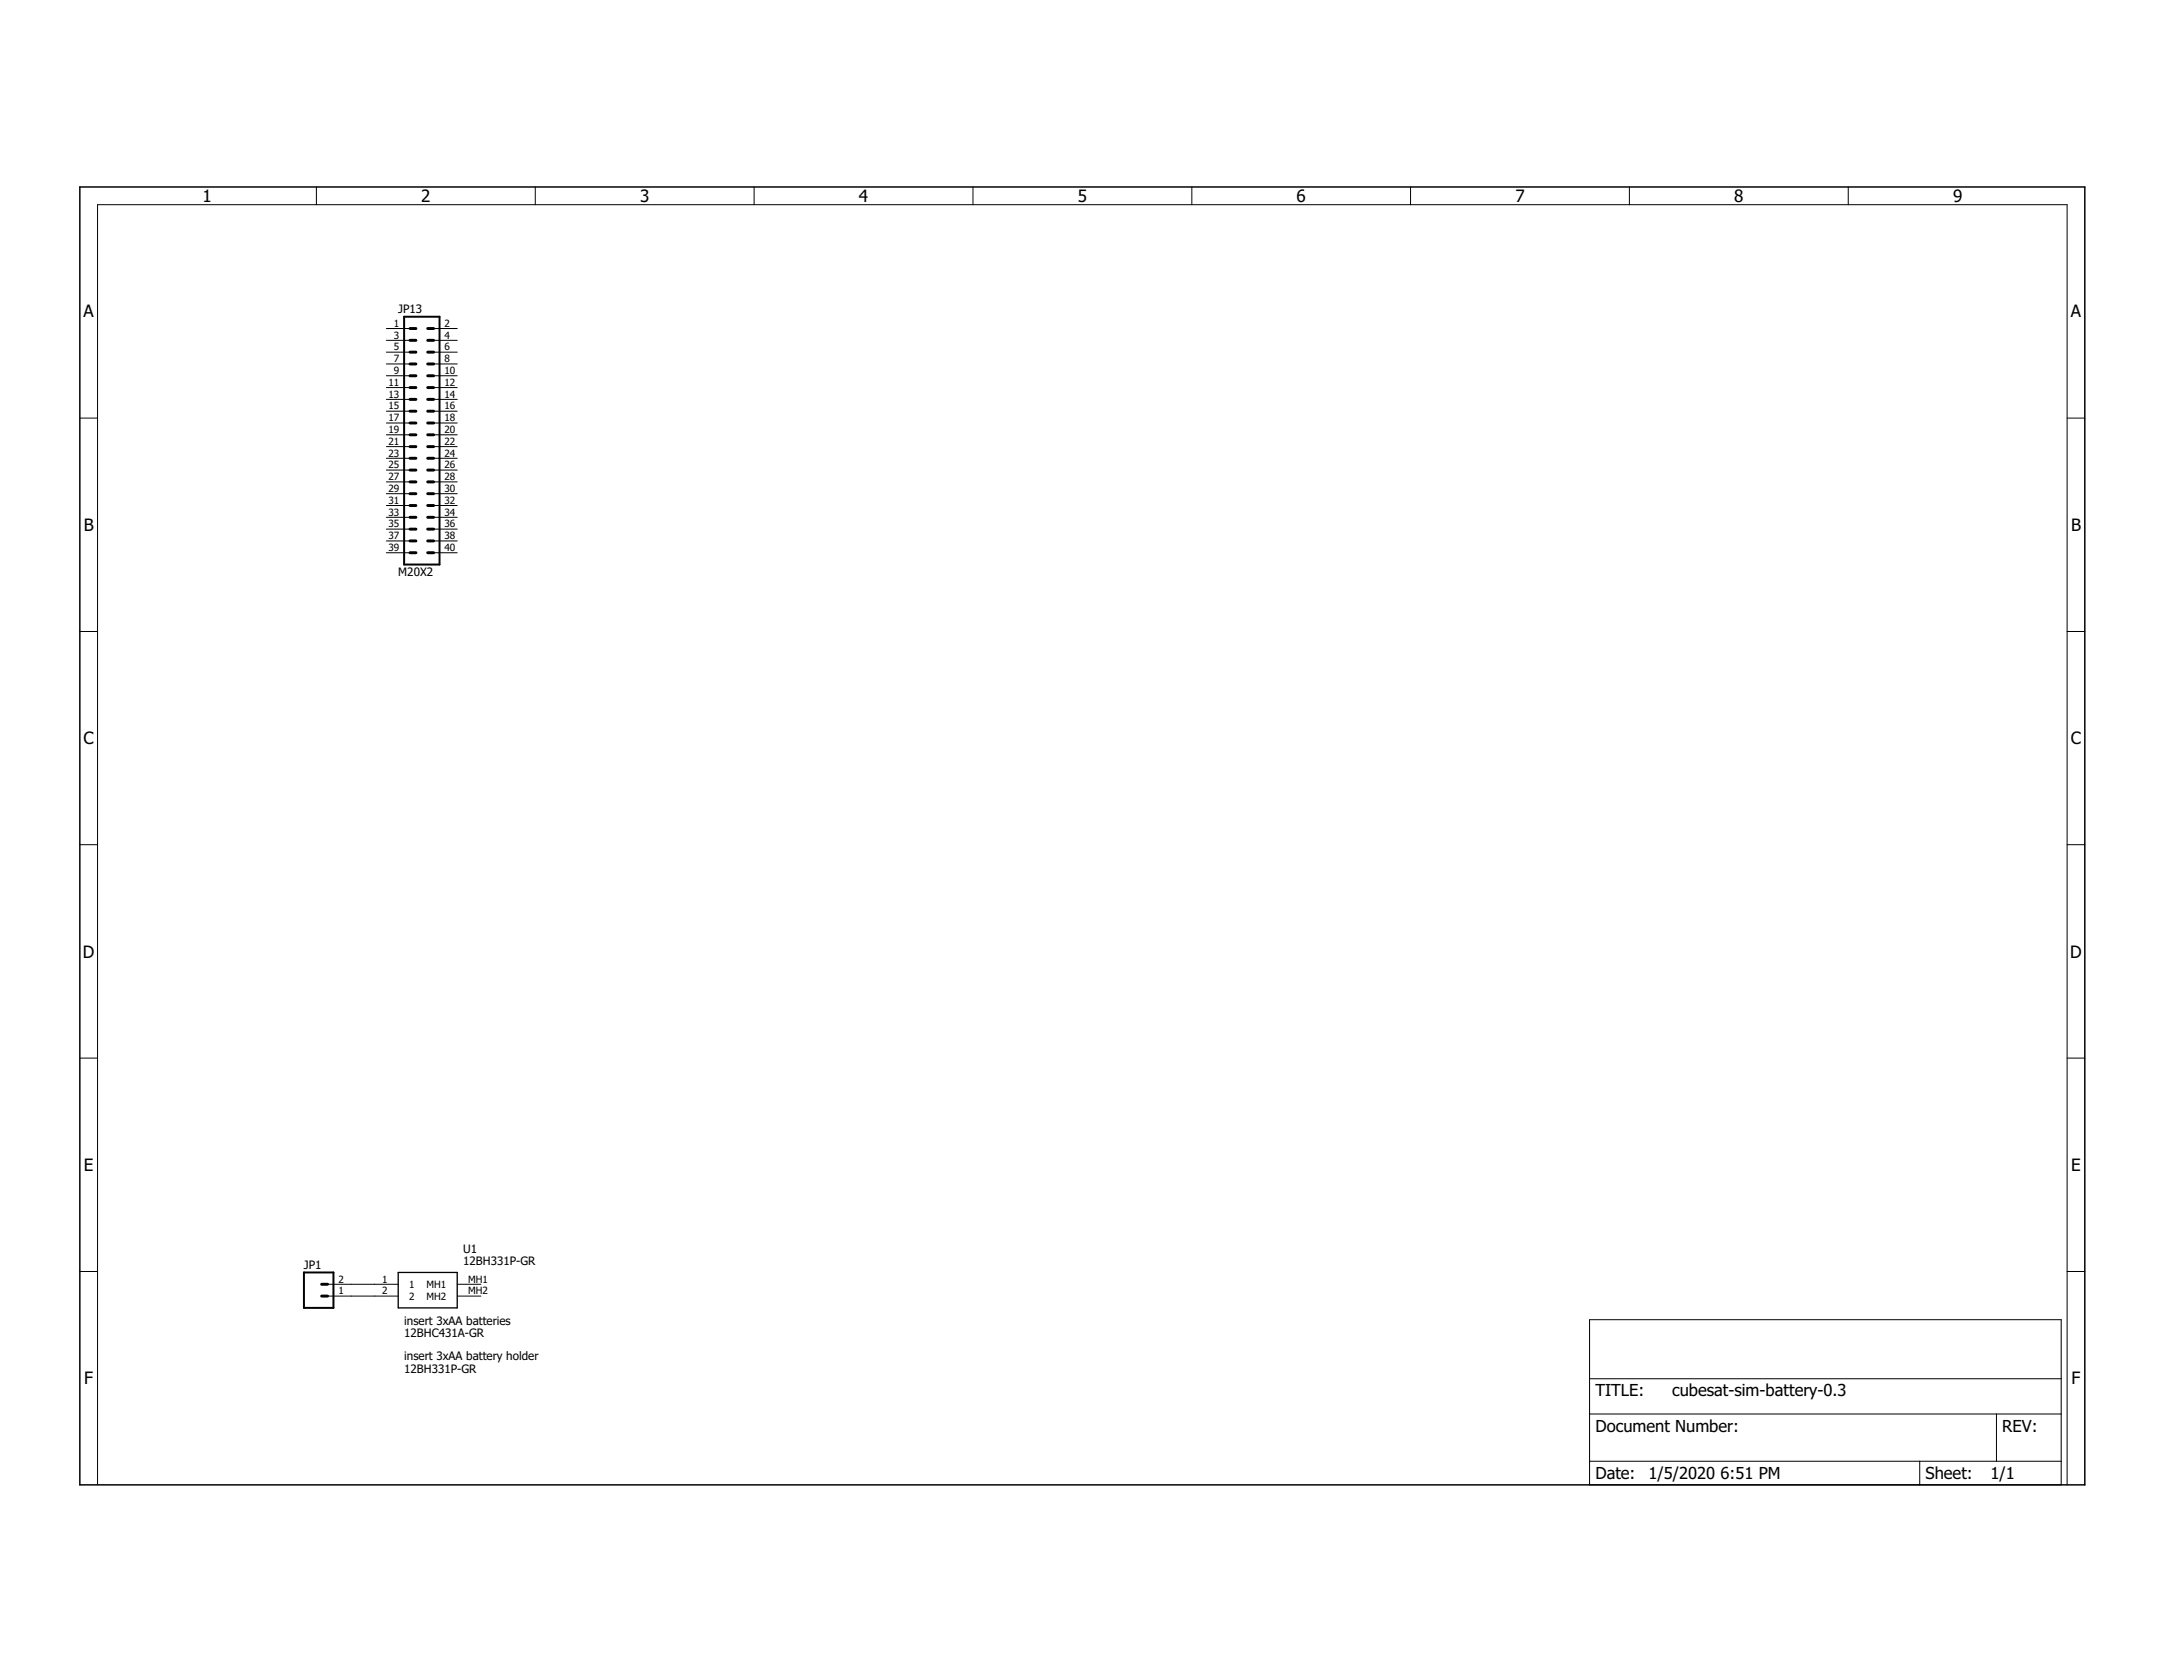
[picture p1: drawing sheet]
<svg xmlns="http://www.w3.org/2000/svg" width="279mm" height="216mm" viewBox="0 0 279 216" stroke-linecap="round" stroke-linejoin="round" font-family="sans-serif">
<defs><g id="words">
<g font-size="2.2">
<text x="26.1" y="26.1">1</text>
<text x="54.4" y="26.1">2</text>
<text x="82.6" y="26.1">3</text>
<text x="110.9" y="26.1">4</text>
<text x="139.2" y="26.1">5</text>
<text x="167.4" y="26.1">6</text>
<text x="195.7" y="26.1">7</text>
<text x="223.9" y="26.1">8</text>
<text x="252.2" y="26.1">9</text>
<text x="10.8" y="41">A</text>
<text x="267.4" y="41">A</text>
<text x="10.8" y="68.5">B</text>
<text x="267.4" y="68.5">B</text>
<text x="10.8" y="96">C</text>
<text x="267.4" y="96">C</text>
<text x="10.7" y="123.6">D</text>
<text x="267.3" y="123.6">D</text>
<text x="10.8" y="151.1">E</text>
<text x="267.4" y="151.1">E</text>
<text x="10.9" y="178.6">F</text>
<text x="267.5" y="178.6">F</text>
</g>
<g font-size="2.1">
<text x="206" y="180.2">TITLE:</text>
<text x="206" y="184.8">Document Number:</text>
<text x="215.9" y="180.2">cubesat-sim-battery-0.3</text>
<text x="258.5" y="184.8">REV:</text>
<text x="206" y="190.9">Date:</text>
<text x="212.8" y="190.9">1/5/2020</text>
<text x="222.1" y="190.9">6:51 PM</text>
<text x="248.6" y="190.9">Sheet:</text>
<text x="257" y="190.9">1/1</text>
</g>
<g font-size="1.5">
<text x="51.4" y="40.4">JP13</text>
<text x="51.4" y="74.4">M20X2</text>
<text x="59.8" y="161.7">U1</text>
<text x="39.2" y="163.8">JP1</text>
<text x="59.8" y="163.2">12BH331P-GR</text>
<text x="52.2" y="171">insert 3xAA batteries</text>
<text x="52.2" y="172.6">12BHC431A-GR</text>
<text x="52.2" y="175.5">insert 3xAA battery holder</text>
<text x="52.2" y="177.2">12BH331P-GR</text>
</g>
<g font-size="1.3">
<text x="50.8" y="42.2">1</text>
<text x="50.8" y="43.7">3</text>
<text x="50.8" y="45.2">5</text>
<text x="50.8" y="46.8">7</text>
<text x="57.4" y="46.8">8</text>
<text x="57.4" y="45.2">6</text>
<text x="57.4" y="43.7">4</text>
<text x="57.4" y="42.2">2</text>
<text x="50.1" y="49.8">11</text>
<text x="50.1" y="51.3">13</text>
<text x="50.1" y="52.8">15</text>
<text x="50.8" y="48.3">9</text>
<text x="57.4" y="52.8">16</text>
<text x="57.4" y="51.3">14</text>
<text x="57.4" y="49.8">12</text>
<text x="57.4" y="48.3">10</text>
<text x="50.1" y="54.4">17</text>
<text x="50.1" y="55.9">19</text>
<text x="50.1" y="57.4">21</text>
<text x="50.1" y="58.9">23</text>
<text x="57.4" y="58.9">24</text>
<text x="57.4" y="57.4">22</text>
<text x="57.4" y="55.9">20</text>
<text x="57.4" y="54.4">18</text>
<text x="50.1" y="60.5">25</text>
<text x="50.1" y="62">27</text>
<text x="50.1" y="63.5">29</text>
<text x="50.1" y="65">31</text>
<text x="57.4" y="60.5">26</text>
<text x="57.4" y="62">28</text>
<text x="57.4" y="63.5">30</text>
<text x="57.4" y="65">32</text>
<text x="50.1" y="66.5">33</text>
<text x="50.1" y="68.1">35</text>
<text x="50.1" y="69.6">37</text>
<text x="50.1" y="71.1">39</text>
<text x="57.4" y="66.5">34</text>
<text x="57.4" y="68.1">36</text>
<text x="57.4" y="69.6">38</text>
<text x="57.4" y="71.1">40</text>
<text x="43.7" y="167">1</text>
<text x="43.7" y="165.5">2</text>
<text x="49.3" y="165.5">1</text>
<text x="49.3" y="167">2</text>
<text x="52.8" y="166.2">1</text>
<text x="52.8" y="167.7">2</text>
<text x="55.1" y="166.2">MH1</text>
<text x="55.1" y="167.7">MH2</text>
<text x="60.4" y="165.5">MH1</text>
<text x="60.4" y="167">MH2</text>
</g>
</g></defs>
<path d="M10.3 24.1h258.9v167.5h-258.9z" fill="none" stroke="#000" stroke-width=".19"/>
<g fill="none" stroke="#000" stroke-width=".13">
<path d="M40.9 24.1v2.3M69.1 24.1v2.3M97.4 24.1v2.3M125.6 24.1v2.3M153.9 24.1v2.3M182.1 24.1v2.3M210.4 24.1v2.3M238.6 24.1v2.3M10.3 54h2.3M49.9 59.1h3M49.9 57.6h3M49.9 56.1h3"/>
<path d="M49.9 54.6h3M49.9 53.1h3M49.9 51.5h3M49.9 50h3M49.9 48.5h3M49.9 47h3M49.9 45.4h3M49.9 43.9h3M49.9 42.4h3M56 59.1h3M56 57.6h3M56 56.1h3"/>
<path d="M56 54.6h3M56 53.1h3M56 51.5h3M56 50h3M56 48.5h3M56 47h3M56 45.4h3M56 43.9h3M56 42.4h3M266.9 54h2.3M49.9 60.7h3M49.9 62.2h3"/>
<path d="M49.9 63.7h3M49.9 65.2h3M49.9 66.8h3M49.9 68.3h3M49.9 69.8h3M49.9 71.3h3M56 60.7h3M56 62.2h3M56 63.7h3M56 65.2h3M56 66.8h3M56 68.3h3"/>
<path d="M56 69.8h3M56 71.3h3M10.3 81.5h2.3M266.9 81.5h2.3M10.3 109h2.3M266.9 109h2.3M10.3 136.5h2.3M266.9 136.5h2.3M10.3 164.1h2.3M42.3 167.3h9.1M42.3 165.7h9.1M59 167.3h3.1"/>
<path d="M59 165.7h3.1M205.2 170.3h60.9v21.3h-60.9zM205.2 177.9h60.9M266.9 164.1h2.3M12.6 191.6v-165.2h254.3v165.2M205.2 182.5h60.9M205.2 188.6h60.9M247.9 188.6v3M257.8 182.5v6.1"/>
</g>
<path d="M52.2 40.9h4.5v32h-4.5zM39.2 164.2h3.9v4.6h-3.9z" fill="none" stroke="#000" stroke-width=".25"/>
<g fill="none" stroke="#000" stroke-width=".38">
<path d="M52.9 57.6h.8M52.9 59.1h.8M52.9 54.6h.8M52.9 56.1h.8M52.9 53.1h.8M52.9 51.5h.8M52.9 50h.8M52.9 48.5h.8M52.9 47h.8M52.9 45.4h.8M52.9 43.9h.8M52.9 42.4h.8"/>
<path d="M55.2 57.6h.8M55.2 59.1h.8M55.2 54.6h.8M55.2 56.1h.8M55.2 53.1h.8M55.2 51.5h.8M55.2 50h.8M55.2 48.5h.8M55.2 47h.8M55.2 45.4h.8M55.2 43.9h.8M55.2 42.4h.8"/>
<path d="M52.9 60.7h.8M52.9 68.3h.8M52.9 69.8h.8M52.9 71.3h.8M52.9 65.2h.8M52.9 66.8h.8M52.9 63.7h.8M52.9 62.2h.8M55.2 60.7h.8M55.2 68.3h.8M55.2 69.8h.8M55.2 71.3h.8"/>
<path d="M55.2 65.2h.8M55.2 66.8h.8M55.2 63.7h.8M55.2 62.2h.8M41.5 165.7h.8M41.5 167.3h.8"/>
</g>
<path d="M51.4 164.2h7.6v4.6h-7.6z" fill="none" stroke="#000" stroke-width=".17"/>
<use href="#words"/>
</svg>
